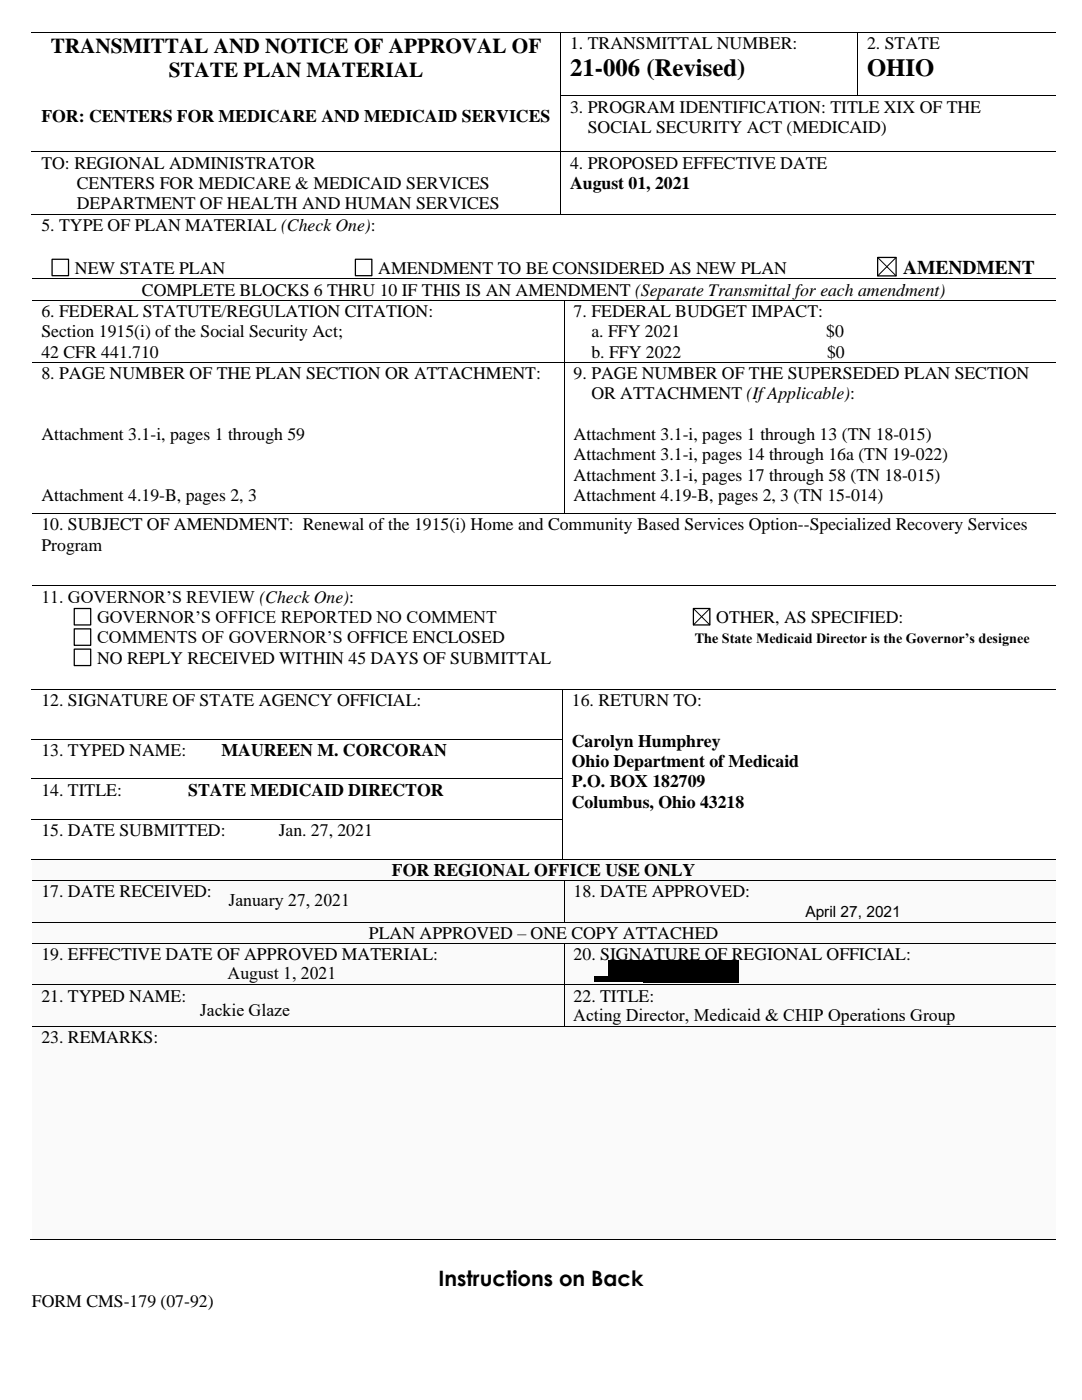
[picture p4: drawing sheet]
<svg xmlns="http://www.w3.org/2000/svg" width="216mm" height="279mm" viewBox="0 0 216 279" stroke-linecap="round" stroke-linejoin="round" font-family="sans-serif">
<defs><g id="words">
<g font-size="4.9">
<text x="113.7" y="15.2">21-006 (Revised)</text>
<text x="173" y="15.2">OHIO</text>
</g>
<g font-size="4.2">
<text x="10.1" y="10.5">TRANSMITTAL AND NOTICE OF APPROVAL OF</text>
<text x="33.7" y="15.3">STATE PLAN MATERIAL</text>
<text x="87.5" y="256.6">Instructions on Back</text>
</g>
<text font-size="3.9" x="180.2" y="54.6">AMENDMENT</text>
<g font-size="3.5">
<text x="113.7" y="9.8">1. TRANSMITTAL NUMBER:</text>
<text x="173" y="9.8">2. STATE</text>
<text x="113.7" y="22.5">3. PROGRAM IDENTIFICATION: TITLE XIX OF THE</text>
<text x="8.3" y="24.4">FOR: CENTERS FOR MEDICARE AND MEDICAID SERVICES</text>
<text x="117.3" y="26.6">SOCIAL SECURITY ACT (MEDICAID)</text>
<text x="8.3" y="33.6">TO: REGIONAL ADMINISTRATOR</text>
<text x="113.7" y="33.6">4. PROPOSED EFFECTIVE DATE</text>
<text x="15.3" y="37.7">CENTERS FOR MEDICARE &amp; MEDICAID SERVICES</text>
<text x="15.3" y="41.7">DEPARTMENT OF HEALTH AND HUMAN SERVICES</text>
<text x="113.7" y="37.7">August 01, 2021</text>
<text x="8.3" y="46.2">5. TYPE OF PLAN MATERIAL (Check One):</text>
<text x="15" y="54.6">NEW STATE PLAN</text>
<text x="28.3" y="59">COMPLETE BLOCKS 6 THRU 10 IF THIS IS AN AMENDMENT (Separate Transmittal for each amendment)</text>
<text x="75.5" y="54.6">AMENDMENT TO BE CONSIDERED AS NEW PLAN</text>
<text x="8.3" y="63.3">6. FEDERAL STATUTE/REGULATION CITATION:</text>
<text x="114.5" y="63.3">7. FEDERAL BUDGET IMPACT:</text>
<text x="8.3" y="67.3">Section 1915(i) of the Social Security Act;</text>
<text x="8.3" y="71.4">42 CFR 441.710</text>
<text x="118" y="71.4">b. FFY 2022</text>
<text x="118" y="67.3">a. FFY 2021</text>
<text x="164.8" y="67.3">$0</text>
<text x="165" y="71.4">$0</text>
<text x="8.3" y="75.7">8. PAGE NUMBER OF THE PLAN SECTION OR ATTACHMENT:</text>
<text x="114.5" y="75.7">9. PAGE NUMBER OF THE SUPERSEDED PLAN SECTION</text>
<text x="118" y="79.7">OR ATTACHMENT (If Applicable):</text>
<text x="8.3" y="87.8">Attachment 3.1-i, pages 1 through 59</text>
<text x="114.5" y="87.8">Attachment 3.1-i, pages 1 through 13 (TN 18-015)</text>
<text x="114.5" y="91.9">Attachment 3.1-i, pages 14 through 16a (TN 19-022)</text>
<text x="114.5" y="95.9">Attachment 3.1-i, pages 17 through 58 (TN 18-015)</text>
<text x="8.3" y="100">Attachment 4.19-B, pages 2, 3</text>
<text x="114.5" y="100">Attachment 4.19-B, pages 2, 3 (TN 15-014)</text>
<text x="8.3" y="105.8">10. SUBJECT OF AMENDMENT: Renewal of the 1915(i) Home and Community Based Services Option--Specialized Recovery Services</text>
<text x="8.3" y="109.9">Program</text>
<text x="8.3" y="120.3">11. GOVERNOR’S REVIEW (Check One):</text>
<text x="19.4" y="124.3">GOVERNOR’S OFFICE REPORTED NO COMMENT</text>
<text x="142.9" y="124.3">OTHER, AS SPECIFIED:</text>
<text x="19.4" y="128.4">COMMENTS OF GOVERNOR’S OFFICE ENCLOSED</text>
<text x="19.4" y="132.4">NO REPLY RECEIVED WITHIN 45 DAYS OF SUBMITTAL</text>
<text x="8.3" y="140.9">12. SIGNATURE OF STATE AGENCY OFFICIAL:</text>
<text x="114.1" y="140.9">16. RETURN TO:</text>
<text x="114.1" y="149">Carolyn Humphrey</text>
<text x="8.3" y="150.9">13. TYPED NAME:</text>
<text x="44.2" y="150.9">MAUREEN M. CORCORAN</text>
<text x="114.1" y="153.1">Ohio Department of Medicaid</text>
<text x="8.3" y="158.8">14. TITLE:</text>
<text x="37.6" y="158.8">STATE MEDICAID DIRECTOR</text>
<text x="114.1" y="157.1">P.O. BOX 182709</text>
<text x="114.1" y="161.2">Columbus, Ohio 43218</text>
<text x="8.3" y="166.9">15. DATE SUBMITTED:</text>
<text x="55.6" y="166.9">Jan. 27, 2021</text>
<text x="8.3" y="179.1">17. DATE RECEIVED:</text>
<text x="78.2" y="174.9">FOR REGIONAL OFFICE USE ONLY</text>
<text x="114.5" y="179.1">18. DATE APPROVED:</text>
<text x="45.6" y="180.8">January 27, 2021</text>
<text x="8.3" y="191.6">19. EFFECTIVE DATE OF APPROVED MATERIAL:</text>
<text x="73.6" y="187.4">PLAN APPROVED – ONE COPY ATTACHED</text>
<text x="114.5" y="191.6">20. SIGNATURE OF REGIONAL OFFICIAL:</text>
<text x="45.4" y="195.4">August 1, 2021</text>
<text x="8.3" y="199.9">21. TYPED NAME:</text>
<text x="39.9" y="202.8">Jackie Glaze</text>
<text x="114.4" y="203.7">Acting Director, Medicaid &amp; CHIP Operations Group</text>
<text x="114.5" y="199.9">22. TITLE:</text>
<text x="8.3" y="208.2">23. REMARKS:</text>
<text x="6.3" y="260.8">FORM CMS-179 (07-92)</text>
</g>
<text font-size="3.1" x="160.7" y="182.9">April 27, 2021</text>
<text font-size="2.8" x="138.7" y="128.4">The State Medicaid Director is the Governor’s designee</text>
</g></defs>
<g fill="none" stroke="#000" stroke-width=".2">
<path d="M6.3 6.4h105.4M111.8 6.5v12.6M111.8 19.2v11M111.9 6.4h59.1M111.9 19.1h59.1M171.1 6.5v12.6M171.2 6.4h39.4M171.2 19.1h39.4M6.3 30.2h105.4M111.8 30.3v12.4M111.9 30.2h98.7M6.3 42.8h105.4"/>
<path d="M6.3 55.7h204.3M6.3 59.9h106.2M111.9 42.8h98.7M112.6 60v12.2M112.6 59.9h98M175.1 51.3l3.8 3.8M178.9 51.3l-3.8 3.8M6.3 72.3h106.2M112.6 72.4v29.9M112.6 72.3h98M6.3 102.4h106.2M6.3 116.9h204.3"/>
<path d="M112.6 102.4h98M6.3 137.5h105.8M112.2 137.6v9.8M112.3 137.5h98.3M138.3 121.4l3.4 3.4M141.7 121.4l-3.4 3.4M6.3 147.5h105.8M6.3 155.5h105.8M112.2 147.6v7.8M112.2 155.5v8M6.3 163.5h105.8M112.2 163.6v7.8"/>
</g>
<g fill="#000">
<path d="M111.7 6.4h.2v.1h-.2z" fill-rule="evenodd"/>
<path d="M111.7 19.1h.2v.1h-.2z" fill-rule="evenodd"/>
<path d="M171 6.4h.2v.1h-.2z" fill-rule="evenodd"/>
<path d="M171 19.1h.2v.1h-.2z" fill-rule="evenodd"/>
<path d="M111.7 30.2h.2v.1h-.2z" fill-rule="evenodd"/>
<path d="M111.7 42.7h.2v.2h-.2z" fill-rule="evenodd"/>
<path d="M112.5 59.8h.1v.2h-.1z" fill-rule="evenodd"/>
<path d="M112.5 72.2h.1v.2h-.1z" fill-rule="evenodd"/>
<path d="M112.5 102.3h.1v.2h-.1z" fill-rule="evenodd"/>
<path d="M112.1 137.4h.2v.2h-.2z" fill-rule="evenodd"/>
<path d="M112.1 147.4h.2v.2h-.2z" fill-rule="evenodd"/>
<path d="M112.1 155.4h.2v.1h-.2z" fill-rule="evenodd"/>
<path d="M112.1 163.5h.2v.1h-.2z" fill-rule="evenodd"/>
</g>
<path d="M10.4 51.7h3.3v3.3h-3.3zM70.9 51.7h3.3v3.3h-3.3zM175.1 51.4h3.7v3.7h-3.7zM14.8 121.4h3.3v3.3h-3.3zM14.8 125.5h3.3v3.3h-3.3zM14.8 129.5h3.3v3.3h-3.3zM138.4 121.4h3.2v3.3h-3.2z" fill="none" stroke="#000" stroke-width=".25"/>
<g fill="#fafafa">
<path d="M6.3 171.6h204.3v4h-204.3z" fill-rule="evenodd"/>
<path d="M8.3 171.6h200.4v4h-200.4z" fill-rule="evenodd"/>
</g>
<path d="M6.3 171.5h105.8M112.3 171.5h98.3" fill="none" stroke="#000" stroke-width=".2"/>
<path d="M112.1 171.4h.2v.2h-.2z" fill-rule="evenodd" fill="#000"/>
<g fill="#fafafa">
<path d="M6.3 175.8h106.2v8.1h-106.2z" fill-rule="evenodd"/>
<path d="M8.3 175.8h102.3v4.1h-102.3z" fill-rule="evenodd"/>
<path d="M8.3 179.9h102.3v4h-102.3z" fill-rule="evenodd"/>
<path d="M112.6 175.8h98v8.1h-98z" fill-rule="evenodd"/>
<path d="M114.5 175.8h94.2v4.1h-94.2z" fill-rule="evenodd"/>
</g>
<path d="M6.3 175.7h106.2M112.6 175.8v8.1M112.6 175.7h98" fill="none" stroke="#000" stroke-width=".2"/>
<path d="M112.5 175.6h.1v.2h-.1z" fill-rule="evenodd" fill="#000"/>
<g fill="#fafafa">
<path d="M6.3 184.1h204.3v4.1h-204.3z" fill-rule="evenodd"/>
<path d="M8.3 184.1h200.4v4.1h-200.4z" fill-rule="evenodd"/>
</g>
<path d="M6.3 184h106.2M112.6 184h98" fill="none" stroke="#000" stroke-width=".2"/>
<path d="M112.5 183.9h.1v.2h-.1z" fill-rule="evenodd" fill="#000"/>
<g fill="#fafafa">
<path d="M6.3 188.3h106.2v8.2h-106.2z" fill-rule="evenodd"/>
<path d="M8.3 188.3h102.3v4.1h-102.3z" fill-rule="evenodd"/>
<path d="M8.3 192.4h102.3v4.1h-102.3z" fill-rule="evenodd"/>
<path d="M112.6 188.3v8.2h98v-8.2zM121.1 191.8h26v3.1h-26zM118.5 195.1l28.7-.1v1.3l-28.7-.2z" fill-rule="evenodd"/>
<path d="M114.5 188.3h94.2v4.1h-61.6v-.6h-26v.6h-6.6z" fill-rule="evenodd"/>
<path d="M114.5 192.4v4.1h94.2v-4.1h-61.6v2.5h-26v-2.5zM118.5 195.1l28.7-.1v1.3l-28.7-.2z" fill-rule="evenodd"/>
</g>
<path d="M6.3 188.2h106.2M112.6 188.3v8.2M112.6 188.2h98" fill="none" stroke="#000" stroke-width=".2"/>
<path d="M112.5 188.2h.1v.1h-.1z" fill-rule="evenodd" fill="#000"/>
<g fill="#fafafa">
<path d="M6.3 196.6h106.2v8.1h-106.2z" fill-rule="evenodd"/>
<path d="M8.3 196.6h102.3v4.1h-102.3z" fill-rule="evenodd"/>
<path d="M8.3 200.7h102.3v4h-102.3z" fill-rule="evenodd"/>
<path d="M112.6 196.6h98v8.1h-98z" fill-rule="evenodd"/>
<path d="M114.5 196.6h94.2v4.1h-94.2z" fill-rule="evenodd"/>
<path d="M114.5 200.7h94.2v4h-94.2z" fill-rule="evenodd"/>
</g>
<path d="M6.3 196.5h106.2M112.6 196.6v8.1M112.6 196.5h98" fill="none" stroke="#000" stroke-width=".2"/>
<path d="M112.5 196.5h.1v.1h-.1z" fill-rule="evenodd" fill="#000"/>
<g fill="#fafafa">
<path d="M6.3 204.9h204.3v42.4h-204.3z" fill-rule="evenodd"/>
<path d="M8.3 204.9h200.4v4.1h-200.4z" fill-rule="evenodd"/>
<path d="M8.3 209h200.4v4h-200.4z" fill-rule="evenodd"/>
</g>
<path d="M6.3 204.8h106.2M112.6 204.8h98M6.1 247.4h204.5" fill="none" stroke="#000" stroke-width=".2"/>
<path d="M112.5 204.7h.1v.2h-.1z" fill-rule="evenodd" fill="#000"/>
<path d="M118.7 194.9h12v1.1h-12zM121.3 191.6h26v3.1h-26zM128.4 194.8h19v1.3h-19z" fill="#000"/>
<use href="#words"/>
</svg>
